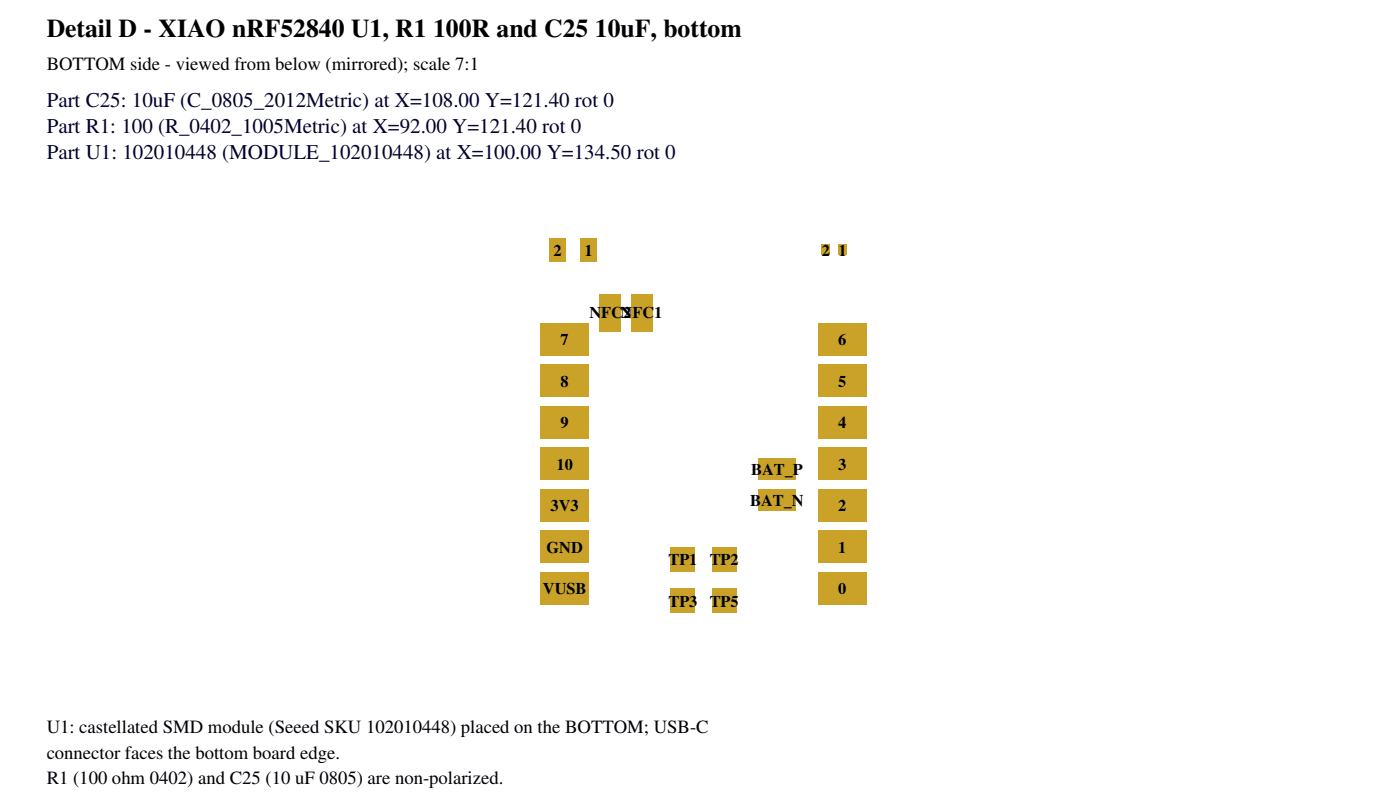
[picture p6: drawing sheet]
<svg xmlns="http://www.w3.org/2000/svg" width="212mm" height="121mm" viewBox="0 0 212 121" stroke-linecap="round" stroke-linejoin="round" font-family="sans-serif">
<defs><g id="words">
<text font-size="3.9" x="7.1" y="5.6">Detail D - XIAO nRF52840 U1, R1 100R and C25 10uF, bottom</text>
<g font-size="3.2" fill="#003">
<text x="7.1" y="16.2">Part C25: 10uF (C_0805_2012Metric) at X=108.00 Y=121.40 rot 0</text>
<text x="7.1" y="20.1">Part R1: 100 (R_0402_1005Metric) at X=92.00 Y=121.40 rot 0</text>
<text x="7.1" y="24">Part U1: 102010448 (MODULE_102010448) at X=100.00 Y=134.50 rot 0</text>
</g>
<g font-size="2.8">
<text x="7.1" y="10.6">BOTTOM side - viewed from below (mirrored); scale 7:1</text>
<text x="7.1" y="110.8">U1: castellated SMD module (Seeed SKU 102010448) placed on the BOTTOM; USB-C</text>
<text x="7.1" y="114.7">connector faces the bottom board edge.</text>
<text x="7.1" y="118.5">R1 (100 ohm 0402) and C25 (10 uF 0805) are non-polarized.</text>
</g>
<g font-size="2.5">
<text x="83.7" y="38.6">2</text>
<text x="88.4" y="38.6">1</text>
<text x="124.3" y="38.6">2</text>
<text x="126.8" y="38.6">1</text>
<text x="84.8" y="52.2">7</text>
<text x="89.1" y="48.1">NFC2</text>
<text x="93.8" y="48.1">NFC1</text>
<text x="126.7" y="52.2">6</text>
<text x="84.8" y="58.4">8</text>
<text x="126.7" y="58.4">5</text>
<text x="84.8" y="64.7">9</text>
<text x="126.7" y="64.7">4</text>
<text x="84.1" y="71">10</text>
<text x="113.6" y="71.7">BAT_P</text>
<text x="126.7" y="71">3</text>
<text x="83.2" y="77.3">3V3</text>
<text x="113.4" y="76.4">BAT_N</text>
<text x="126.7" y="77.3">2</text>
<text x="82.6" y="83.5">GND</text>
<text x="126.7" y="83.5">1</text>
<text x="82.1" y="89.8">VUSB</text>
<text x="101.1" y="85.4">TP1</text>
<text x="107.3" y="85.4">TP2</text>
<text x="126.7" y="89.8">0</text>
<text x="101.1" y="91.7">TP3</text>
<text x="107.3" y="91.7">TP5</text>
</g>
</g></defs>
<g fill="#c9a227">
<path d="M87.7 36h2.5v3.5h-2.5z"/>
<path d="M83 36h2.5v3.5h-2.5z"/>
<path d="M126.7 37h1.4v1.5h-1.4z"/>
<path d="M124.2 37h1.3v1.5h-1.3z"/>
<path d="M123.7 86.4h7.4v5h-7.4z"/>
<path d="M123.7 80.2h7.4v4.9h-7.4z"/>
<path d="M123.7 73.9h7.4v4.9h-7.4z"/>
<path d="M123.7 67.6h7.4v5h-7.4z"/>
<path d="M81.7 73.9h7.4v4.9h-7.4z"/>
<path d="M123.7 61.4h7.4v4.9h-7.4z"/>
<path d="M123.7 55.1h7.4v4.9h-7.4z"/>
<path d="M123.7 48.8h7.4v4.9h-7.4z"/>
<path d="M81.7 48.8h7.4v4.9h-7.4z"/>
<path d="M81.7 55.1h7.4v4.9h-7.4z"/>
<path d="M81.7 61.4h7.4v4.9h-7.4z"/>
<path d="M81.7 67.6h7.4v5h-7.4z"/>
<path d="M114.6 73.9h5.7v3.2h-5.7z"/>
<path d="M114.6 69.2h5.7v3.2h-5.7z"/>
<path d="M81.7 80.2h7.4v4.9h-7.4z"/>
<path d="M95.4 44.4h3.2v5.7h-3.2z"/>
<path d="M90.7 44.4h3.2v5.7h-3.2z"/>
<path d="M101.4 82.7h3.7v3.7h-3.7z"/>
<path d="M107.7 82.7h3.7v3.7h-3.7z"/>
<path d="M101.4 89h3.7v3.7h-3.7z"/>
<path d="M107.7 89h3.7v3.7h-3.7z"/>
<path d="M81.7 86.4h7.4v5h-7.4z"/>
</g>
<use href="#words"/>
</svg>
